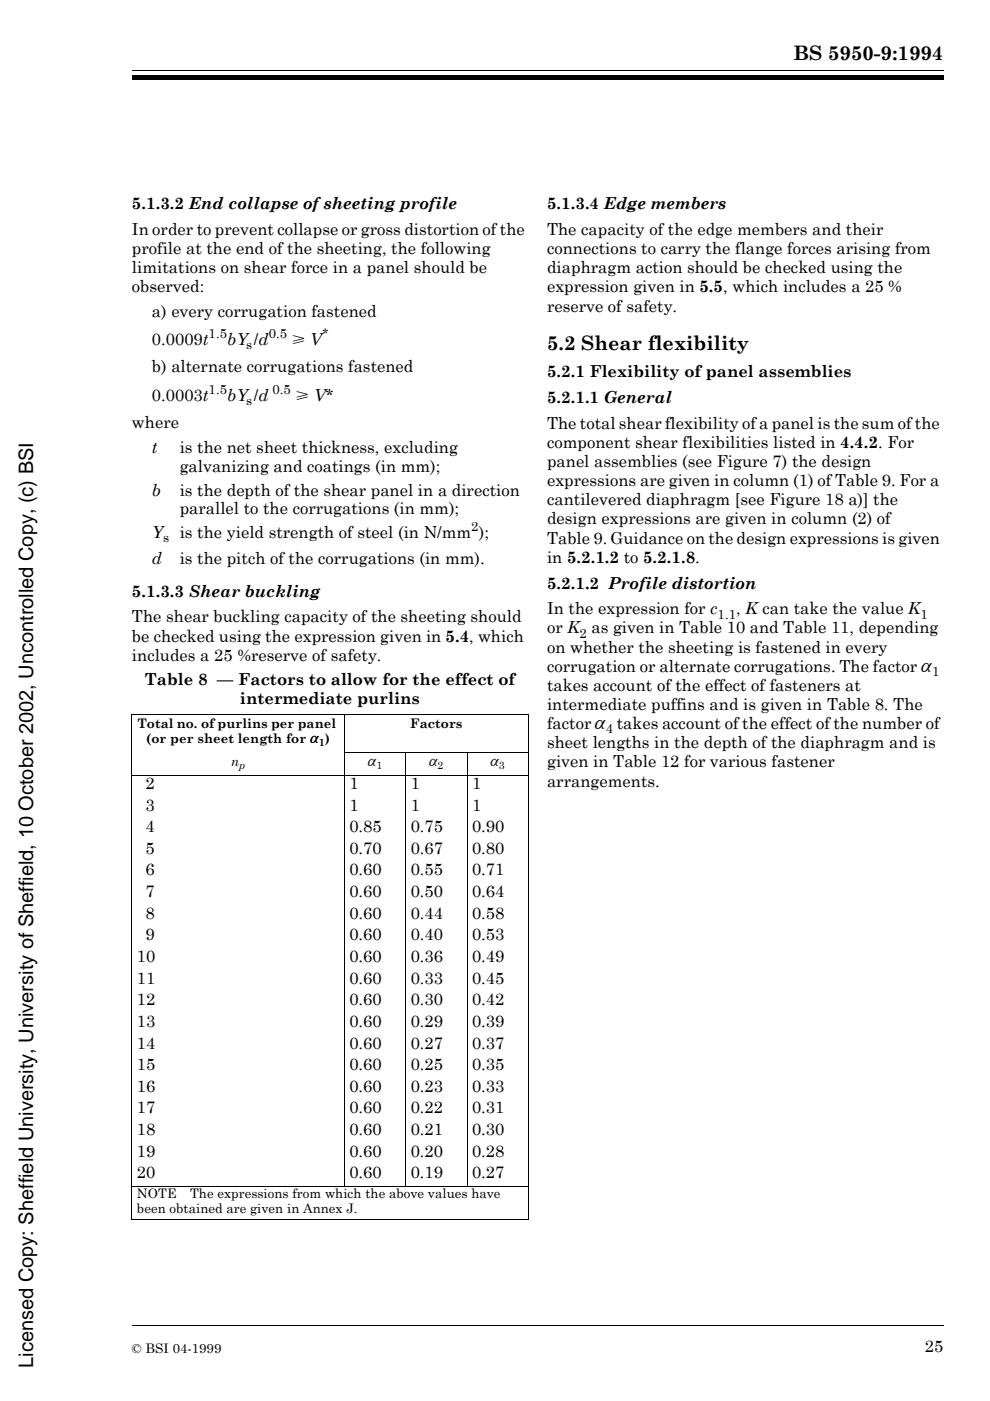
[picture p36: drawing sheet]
<svg xmlns="http://www.w3.org/2000/svg" width="210mm" height="297mm" viewBox="0 0 210 297" stroke-linecap="round" stroke-linejoin="round" font-family="sans-serif">
<defs><g id="words">
<g font-size="4.2">
<text x="168.2" y="12.8">BS 5950-9:1994</text>
<text x="116" y="74.1">5.2 Shear flexibility</text>
<text x="7.1" y="290" transform="rotate(-90 7.1 290)">Licensed Copy: Sheffield University, University of Sheffield, 10 October 2002, Uncontrolled Copy, (c) BSI</text>
</g>
<g font-size="3.5">
<text x="28" y="44.4">5.1.3.2 End collapse of sheeting profile</text>
<text x="116" y="44.4">5.1.3.4 Edge members</text>
<text x="28" y="49.8">In order to prevent collapse or gross distortion of the</text>
<text x="28" y="53.9">profile at the end of the sheeting, the following</text>
<text x="116" y="49.8">The capacity of the edge members and their</text>
<text x="116" y="53.9">connections to carry the flange forces arising from</text>
<text x="28" y="57.9">limitations on shear force in a panel should be</text>
<text x="116" y="57.9">diaphragm action should be checked using the</text>
<text x="28" y="62">observed:</text>
<text x="116" y="62">expression given in 5.5, which includes a 25 %</text>
<text x="32.2" y="67.1">a) every corrugation fastened</text>
<text x="116" y="66.1">reserve of safety.</text>
<text x="32.2" y="73.2">0.0009t</text>
<text x="48.2" y="73.2">bY /d</text>
<text x="61.9" y="73.2">&gt; V</text>
<text x="32.2" y="78.9">b) alternate corrugations fastened</text>
<text x="116" y="80">5.2.1 Flexibility of panel assemblies</text>
<text x="32.2" y="85">0.0003t</text>
<text x="48.2" y="85">bY /d</text>
<text x="62.7" y="85">&gt; V*</text>
<text x="116" y="85.5">5.2.1.1 General</text>
<text x="28" y="90.7">where</text>
<text x="116" y="90.9">The total shear flexibility of a panel is the sum of the</text>
<text x="116" y="95">component shear flexibilities listed in 4.4.2. For</text>
<text x="32.2" y="96">t</text>
<text x="38.1" y="96">is the net sheet thickness, excluding</text>
<text x="38.1" y="100.1">galvanizing and coatings (in mm);</text>
<text x="116" y="99">panel assemblies (see Figure 7) the design</text>
<text x="32.2" y="105.1">b</text>
<text x="38.1" y="105.1">is the depth of the shear panel in a direction</text>
<text x="116" y="103.1">expressions are given in column (1) of Table 9. For a</text>
<text x="116" y="107.2">cantilevered diaphragm [see Figure 18 a)] the</text>
<text x="38.1" y="109.1">parallel to the corrugations (in mm);</text>
<text x="116" y="111.2">design expressions are given in column (2) of</text>
<text x="32.2" y="119.6">d</text>
<text x="32.2" y="114">Y</text>
<text x="38.1" y="119.6">is the pitch of the corrugations (in mm).</text>
<text x="38.1" y="114">is the yield strength of steel (in N/mm );</text>
<text x="116" y="115.3">Table 9. Guidance on the design expressions is given</text>
<text x="116" y="119.3">in 5.2.1.2 to 5.2.1.8.</text>
<text x="116" y="124.8">5.2.1.2 Profile distortion</text>
<text x="28" y="126.5">5.1.3.3 Shear buckling</text>
<text x="28" y="132">The shear buckling capacity of the sheeting should</text>
<text x="116" y="130.2">In the expression for c</text>
<text x="156.1" y="130.2">, K can take the value K</text>
<text x="28" y="136">be checked using the expression given in 5.4, which</text>
<text x="116" y="134.3">or K as given in Table 10 and Table 11, depending</text>
<text x="28" y="140.1">includes a 25 %reserve of safety.</text>
<text x="116" y="138.4">on whether the sheeting is fastened in every</text>
<text x="116" y="142.4">corrugation or alternate corrugations. The factor µ</text>
<text x="30.7" y="145.2">Table 8 — Factors to allow for the effect of</text>
<text x="50.9" y="149.3">intermediate purlins</text>
<text x="116" y="146.5">takes account of the effect of fasteners at</text>
<text x="116" y="150.6">intermediate puffins and is given in Table 8. The</text>
<text x="116" y="154.6">factor µ takes account of the effect of the number of</text>
<text x="116" y="158.7">sheet lengths in the depth of the diaphragm and is</text>
<text x="30.8" y="167.3">2</text>
<text x="74.1" y="167.3">1</text>
<text x="87.1" y="167.3">1</text>
<text x="100.1" y="167.3">1</text>
<text x="116" y="162.7">given in Table 12 for various fastener</text>
<text x="116" y="166.8">arrangements.</text>
<text x="30.8" y="171.9">3</text>
<text x="74.1" y="171.9">1</text>
<text x="87.1" y="171.9">1</text>
<text x="100.1" y="171.9">1</text>
<text x="30.8" y="176.5">4</text>
<text x="74.1" y="176.5">0.85</text>
<text x="87.1" y="176.5">0.75</text>
<text x="100.1" y="176.5">0.90</text>
<text x="30.8" y="181">5</text>
<text x="30.8" y="185.6">6</text>
<text x="74.1" y="181">0.70</text>
<text x="74.1" y="185.6">0.60</text>
<text x="87.1" y="181">0.67</text>
<text x="87.1" y="185.6">0.55</text>
<text x="100.1" y="181">0.80</text>
<text x="100.1" y="185.6">0.71</text>
<text x="30.8" y="190.2">7</text>
<text x="74.1" y="190.2">0.60</text>
<text x="87.1" y="190.2">0.50</text>
<text x="100.1" y="190.2">0.64</text>
<text x="30.8" y="194.8">8</text>
<text x="74.1" y="194.8">0.60</text>
<text x="87.1" y="194.8">0.44</text>
<text x="100.1" y="194.8">0.58</text>
<text x="29" y="204">10</text>
<text x="30.8" y="199.4">9</text>
<text x="74.1" y="199.4">0.60</text>
<text x="74.1" y="204">0.60</text>
<text x="87.1" y="199.4">0.40</text>
<text x="87.1" y="204">0.36</text>
<text x="100.1" y="199.4">0.53</text>
<text x="100.1" y="204">0.49</text>
<text x="29" y="208.6">11</text>
<text x="74.1" y="208.6">0.60</text>
<text x="87.1" y="208.6">0.33</text>
<text x="100.1" y="208.6">0.45</text>
<text x="29" y="213.1">12</text>
<text x="74.1" y="213.1">0.60</text>
<text x="87.1" y="213.1">0.30</text>
<text x="100.1" y="213.1">0.42</text>
<text x="29" y="217.7">13</text>
<text x="74.1" y="217.7">0.60</text>
<text x="87.1" y="217.7">0.29</text>
<text x="100.1" y="217.7">0.39</text>
<text x="29" y="222.3">14</text>
<text x="29" y="226.9">15</text>
<text x="74.1" y="222.3">0.60</text>
<text x="74.1" y="226.9">0.60</text>
<text x="87.1" y="222.3">0.27</text>
<text x="87.1" y="226.9">0.25</text>
<text x="100.1" y="222.3">0.37</text>
<text x="100.1" y="226.9">0.35</text>
<text x="29" y="231.5">16</text>
<text x="74.1" y="231.5">0.60</text>
<text x="87.1" y="231.5">0.23</text>
<text x="100.1" y="231.5">0.33</text>
<text x="29" y="236.1">17</text>
<text x="74.1" y="236.1">0.60</text>
<text x="87.1" y="236.1">0.22</text>
<text x="100.1" y="236.1">0.31</text>
<text x="29" y="240.7">18</text>
<text x="29" y="245.3">19</text>
<text x="74.1" y="240.7">0.60</text>
<text x="74.1" y="245.3">0.60</text>
<text x="87.1" y="240.7">0.21</text>
<text x="87.1" y="245.3">0.20</text>
<text x="100.1" y="240.7">0.30</text>
<text x="100.1" y="245.3">0.28</text>
<text x="29" y="249.8">20</text>
<text x="74.1" y="249.8">0.60</text>
<text x="87.1" y="249.8">0.19</text>
<text x="100.1" y="249.8">0.27</text>
<text x="196.1" y="286.7">25</text>
</g>
<g font-size="2.8">
<text x="44.2" y="71.7">1.5</text>
<text x="57" y="71.7">0.5</text>
<text x="68.3" y="71.7">*</text>
<text x="52.2" y="74.1">s</text>
<text x="44.2" y="83.6">1.5</text>
<text x="57.8" y="83.6">0.5</text>
<text x="52.2" y="85.9">s</text>
<text x="99.9" y="112.6">2</text>
<text x="34.6" y="114.9">s</text>
<text x="152.1" y="131.1">1.1</text>
<text x="195.2" y="131.1">1</text>
<text x="122.9" y="135.2">2</text>
<text x="197.6" y="143.3">1</text>
<text x="29.1" y="154.4">Total no. of purlins per panel</text>
<text x="87" y="154.4">Factors</text>
<text x="128.4" y="155.5">4</text>
<text x="31" y="157.6">(or per sheet length for µ )</text>
<text x="49" y="162.4">n</text>
<text x="78" y="162.4">µ</text>
<text x="91" y="162.4">µ</text>
<text x="104" y="162.4">µ</text>
<text x="29" y="253.9">NOTE</text>
<text x="29" y="257.1">been obtained are given in Annex J.</text>
<text x="40.3" y="253.9">The expressions from which the above values have</text>
<text x="28" y="286.9">© BSI 04-1999</text>
</g>
<g font-size="2.2">
<text x="67.6" y="158.3">1</text>
<text x="50.7" y="163.1">p</text>
<text x="79.8" y="163.1">1</text>
<text x="92.8" y="163.1">2</text>
<text x="105.8" y="163.1">3</text>
</g>
</g></defs>
<g fill="#fff" stroke="#fff" stroke-width=".21">
<path d="M75.9 242.5h11.4a2.89 2.89 0 0 1 2.9 2.6h-6.2a1.17 1.17 0 0 0-1-1.5h-1.3v1.5h-5.8z"/>
<path d="M75.9 245.9h5.8v1.6a2.01 2.01 0 0 0 2.1-.5l.2-1.1 3.6 2.7h-11.7z"/>
<path d="M75.8 249.4h11.7a2.9 2.9 0 0 1 3 2.8h-6a1.22 1.22 0 0 0-1.4-1.4h-1.4v1.4h-5.8z"/>
<path d="M75.9 253h5.8v1.4h1.5a1.19 1.19 0 0 0 1.2-1.4h6.1a4 4 0 0 1-4.3 2.7h-10.3z"/>
<path d="M83.9 245.9h6.3a3 3 0 0 1-2.8 2.7z"/>
</g>
<path d="M28 15h172M27.9 151.5h84.2M28 151.6v106.9M72.9 159.5h39.2M73 151.4v100.2M86 159.5v92.1M99 159.5v92.1M112 151.6v106.9M27.9 164.4h84.2M27.9 251.5h84.2M27.9 258.6h84.2M28 281h172" fill="none" stroke="#000" stroke-width=".21"/>
<path d="M28 16h172v1h-172z" fill="#000"/>
<use href="#words"/>
</svg>
